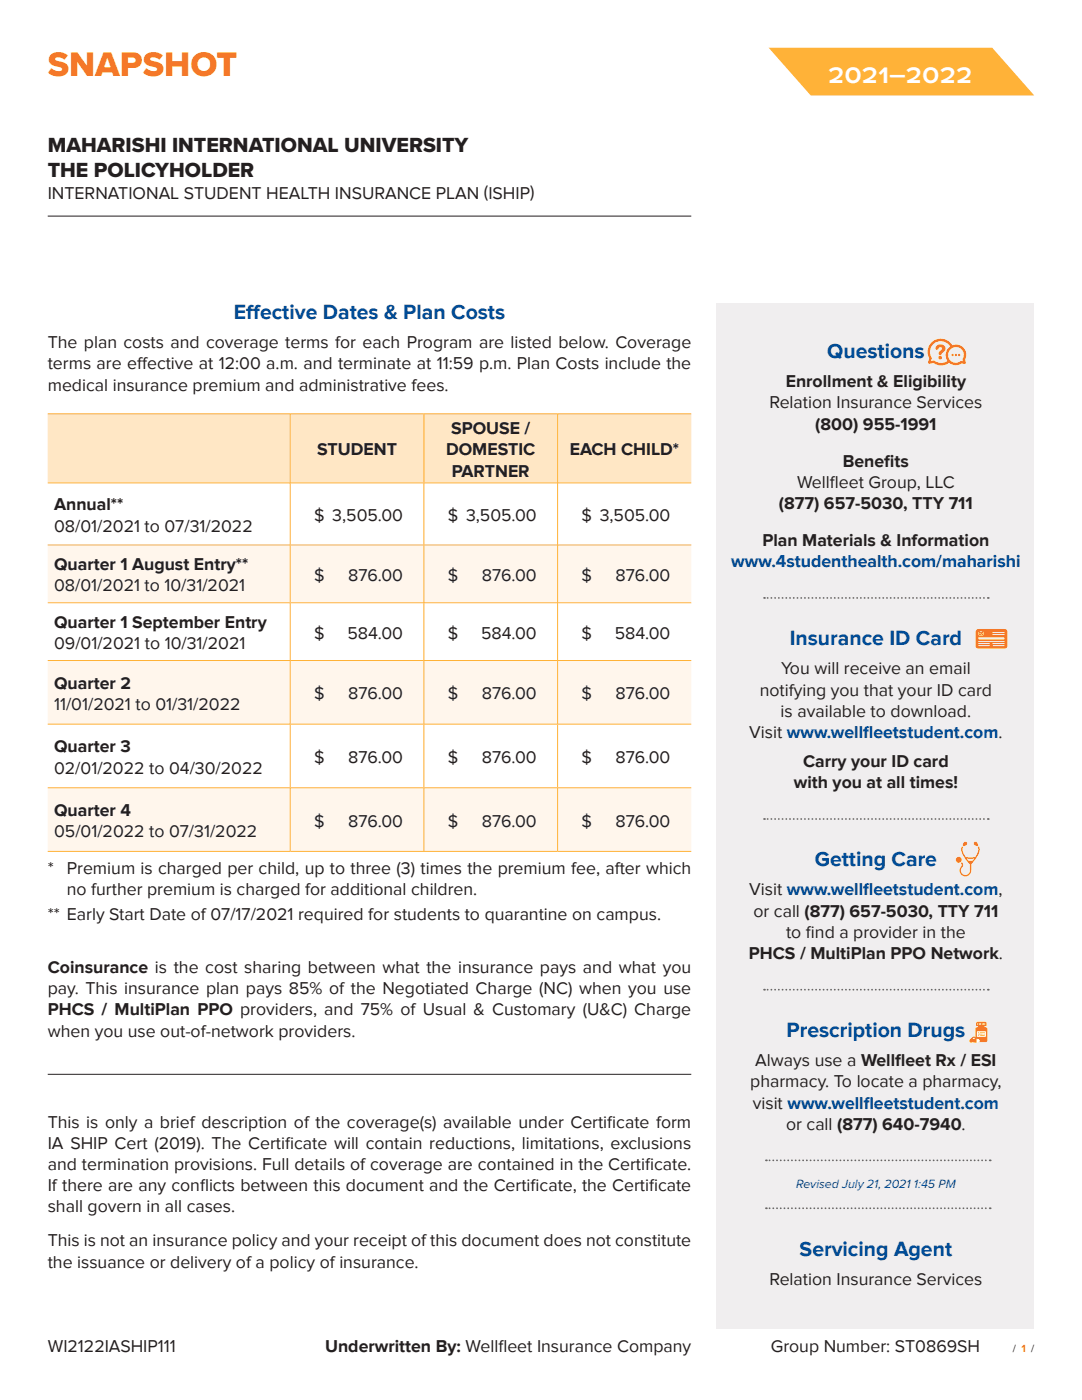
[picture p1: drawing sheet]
<svg xmlns="http://www.w3.org/2000/svg" width="216mm" height="279mm" viewBox="0 0 216 279" stroke-linecap="round" stroke-linejoin="round" font-family="sans-serif">
<defs><g id="words">
<text font-size="7.1" fill="#f57523" x="9.5" y="15.1">SNAPSHOT</text>
<text font-size="5.6" fill="#fff" x="165.2" y="16.5">2021–2022</text>
<g font-size="4.2" fill="#231f20">
<text x="9.5" y="30.3">MAHARISHI INTERNATIONAL UNIVERSITY</text>
<text x="9.5" y="35.4">THE POLICYHOLDER</text>
</g>
<g font-size="4.2" fill="#004c97">
<text x="46.6" y="63.7">Ef</text>
<text x="49.1" y="63.7">fective Dates &amp; Plan Costs</text>
<text x="165.1" y="71.4">Questions</text>
<text x="157.6" y="128.8">Insurance ID Card</text>
<text x="162.6" y="172.9">Getting Care</text>
<text x="156.9" y="207">Prescription Drugs</text>
<text x="159.6" y="250.6">Servicing Agent</text>
</g>
<g font-size="3.5" fill="#231f20">
<text x="9.5" y="39.6">INTERNATIONAL STUDENT HEALTH INSURANCE PLAN (ISHIP)</text>
<text x="9.5" y="69.5">The plan costs and coverage terms for each Program are listed below. Coverage</text>
<text x="9.5" y="73.7">terms are ef</text>
<text x="9.5" y="78">medical insurance premium and administrative fees.</text>
<text x="27.3" y="73.7">fective at 12:00 a.m. and terminate at 11:59 p.m. Plan Costs include the</text>
<text x="156.8" y="77.3">Enrollment &amp; Eligibility</text>
<text x="153.5" y="81.5">Relation Insurance Services</text>
<text x="90" y="86.6">SPOUSE /</text>
<text x="162.7" y="85.7">(800) 955-1991</text>
<text x="63.3" y="90.9">STUDENT</text>
<text x="89" y="90.9">DOMESTIC</text>
<text x="90.2" y="95.1">PARTNER</text>
<text x="113.7" y="90.9">EACH CHILD*</text>
<text x="168.2" y="93.1">Benef</text>
<text x="176.5" y="93.1">its</text>
<text x="10.8" y="101.8">Annual**</text>
<text x="155.4" y="101.6">(877) 657-5030, TTY 711</text>
<text x="159" y="97.4">Wellf</text>
<text x="165.6" y="97.4">leet Group, LLC</text>
<text x="10.8" y="106.1">08/01/2021 to 07/31/2022</text>
<text x="62.7" y="104">$ 3,505.00</text>
<text x="89.4" y="104">$ 3,505.00</text>
<text x="116.1" y="104">$ 3,505.00</text>
<text x="10.8" y="113.8">Quarter 1 August Entry**</text>
<text x="152.1" y="109">Plan Materials &amp; Information</text>
<text x="10.8" y="118">08/01/2021 to 10/31/2021</text>
<text x="62.7" y="115.9">$</text>
<text x="69.5" y="115.9">876.00</text>
<text x="89.4" y="115.9">$</text>
<text x="96.1" y="115.9">876.00</text>
<text x="116.1" y="115.9">$</text>
<text x="122.8" y="115.9">876.00</text>
<text x="10.8" y="125.3">Quarter 1 September Entry</text>
<text x="10.8" y="129.6">09/01/2021 to 10/31/2021</text>
<text x="62.7" y="127.4">$</text>
<text x="69.3" y="127.4">584.00</text>
<text x="89.4" y="127.4">$</text>
<text x="96" y="127.4">584.00</text>
<text x="116.1" y="127.4">$</text>
<text x="122.7" y="127.4">584.00</text>
<text x="10.8" y="137.4">Quarter 2</text>
<text x="155.9" y="134.6">You will receive an email</text>
<text x="10.8" y="141.7">11/01/2021 to 01/31/2022</text>
<text x="62.7" y="139.6">$</text>
<text x="69.5" y="139.6">876.00</text>
<text x="89.4" y="139.6">$</text>
<text x="96.1" y="139.6">876.00</text>
<text x="116.1" y="139.6">$</text>
<text x="122.8" y="139.6">876.00</text>
<text x="151.6" y="138.8">notifying you that your ID card</text>
<text x="155.8" y="143.1">is available to download.</text>
<text x="149.5" y="147.3">Visit www.wellf</text>
<text x="10.8" y="150.1">Quarter 3</text>
<text x="10.8" y="154.4">02/01/2022 to 04/30/2022</text>
<text x="62.7" y="152.3">$</text>
<text x="69.5" y="152.3">876.00</text>
<text x="89.4" y="152.3">$</text>
<text x="96.1" y="152.3">876.00</text>
<text x="116.1" y="152.3">$</text>
<text x="122.8" y="152.3">876.00</text>
<text x="160.2" y="153.1">Carry your ID card</text>
<text x="158.4" y="157.4">with you at all times!</text>
<text x="10.8" y="162.8">Quarter 4</text>
<text x="10.8" y="167.1">05/01/2022 to 07/31/2022</text>
<text x="62.7" y="165">$</text>
<text x="69.5" y="165">876.00</text>
<text x="89.4" y="165">$</text>
<text x="96.1" y="165">876.00</text>
<text x="116.1" y="165">$</text>
<text x="122.8" y="165">876.00</text>
<text x="9.5" y="174.4">*</text>
<text x="13.3" y="174.4">Premium is charged per child, up to three (3) times the premium fee, after which</text>
<text x="13.3" y="178.6">no further premium is charged for additional children.</text>
<text x="149.5" y="178.7">Visit www.wellf</text>
<text x="9.5" y="183.6">** Early Start Date of 07/17/2021 required for students to quarantine on campus.</text>
<text x="150.3" y="182.9">or call (877) 657-5030, TTY 711</text>
<text x="149.4" y="191.4">PHCS / MultiPlan PPO Network.</text>
<text x="156.9" y="187.2">to f</text>
<text x="160.8" y="187.2">ind a provider in the</text>
<text x="9.5" y="194.2">Coinsurance is the cost sharing between what the insurance pays and what you</text>
<text x="9.5" y="198.4">pay. This insurance plan pays 85% of the Negotiated Charge (NC) when you use</text>
<text x="9.5" y="202.7">PHCS / MultiPlan PPO providers, and 75% of Usual &amp; Customary (U&amp;C) Charge</text>
<text x="9.5" y="206.9">when you use out-of-network providers.</text>
<text x="150.7" y="212.8">Always use a Wellf</text>
<text x="178.6" y="212.8">leet Rx / ESI</text>
<text x="149.7" y="217">pharmacy. To locate a pharmacy,</text>
<text x="150.2" y="221.2">visit www.wellf</text>
<text x="9.5" y="225">This is only a brief description of the coverage(s) available under Certif</text>
<text x="121.2" y="225">icate form</text>
<text x="156.9" y="225.5">or call (877) 640-7940.</text>
<text x="9.5" y="229.3">IA SHIP Cert (2019). The Certif</text>
<text x="9.5" y="233.5">and termination provisions. Full details of coverage are contained in the Certif</text>
<text x="56.9" y="229.3">icate will contain reductions, limitations, exclusions</text>
<text x="128.7" y="233.5">icate.</text>
<text x="9.5" y="237.7">If there are any conf</text>
<text x="39.9" y="237.7">licts between this document and the Certif</text>
<text x="105.9" y="237.7">icate, the Certif</text>
<text x="129.5" y="237.7">icate</text>
<text x="9.5" y="242">shall govern in all cases.</text>
<text x="9.5" y="248.7">This is not an insurance policy and your receipt of this document does not constitute</text>
<text x="9.5" y="253">the issuance or delivery of a policy of insurance.</text>
<text x="153.5" y="256.4">Relation Insurance Services</text>
<text x="9.5" y="269.9">WI2122IASHIP111</text>
<text x="64.9" y="269.9">Underwritten By: Wellf</text>
<text x="99.4" y="269.9">leet Insurance Company</text>
<text x="153.8" y="269.9">Group Number: ST0869SH</text>
</g>
<g font-size="3.5" fill="#004c97">
<text x="145.9" y="113.2">www.4studenthealth.com/maharishi</text>
<text x="172.2" y="147.3">leetstudent.com.</text>
<text x="172.2" y="178.7">leetstudent.com,</text>
<text x="172.3" y="221.2">leetstudent.com</text>
</g>
<text font-size="2.5" fill="#004c97" x="158.9" y="237.1">Revised July 21, 2021 1:45 PM</text>
<text font-size="2.1" fill="#231f20" x="202.1" y="269.9">/ 1 /</text>
</g></defs>
<path d="M9.5 43.1h128.4" fill="none" stroke="#231f20" stroke-width=".2"/>
<path d="M143 60.5h63.4v204.6h-63.4z" fill="#f0eeef"/>
<path d="M153.4 9.5h44.6l8.4 9.6h-44.6z" fill="#ffb238"/>
<path d="M9.5 82.6h48.4v13.8h-48.4zM57.9 82.6h26.7v13.8h-26.7zM84.6 82.6h26.7v13.8h-26.7zM111.3 82.6h26.6v13.8h-26.6z" fill="#ffe7c5"/>
<path d="M9.5 108.8h48.4v11.5h-48.4zM57.9 108.8h26.7v11.5h-26.7zM84.6 108.8h26.7v11.5h-26.7zM111.3 108.8h26.6v11.5h-26.6zM9.5 131.8h48.4v12.7h-48.4zM57.9 131.8h26.7v12.7h-26.7zM84.6 131.8h26.7v12.7h-26.7zM111.3 131.8h26.6v12.7h-26.6zM9.5 157.2h48.4v12.7h-48.4zM57.9 157.2h26.7v12.7h-26.7zM84.6 157.2h26.7v12.7h-26.7zM111.3 157.2h26.6v12.7h-26.6z" fill="#fff6ec"/>
<g fill="none" stroke="#ffb238" stroke-width=".2">
<path d="M9.5 82.6h128.4M9.5 96.4h128.4M57.9 82.6v13.7M57.9 96.4v12.3M84.6 82.6v13.7M84.6 96.4v12.3M111.3 82.6v13.7M111.3 96.4v12.3M9.5 108.8h128.4M57.9 108.8v11.4M84.6 108.8v11.4M111.3 108.8v11.4"/>
<path d="M9.5 120.3h128.4M9.5 131.8h128.4M57.9 120.3v11.5M57.9 131.9v12.6M84.6 120.3v11.5M84.6 131.9v12.6M111.3 120.3v11.5M111.3 131.9v12.6M9.5 144.5h128.4M9.5 157.2h128.4M57.9 144.6v12.6M57.9 157.3v12.6"/>
<path d="M84.6 144.6v12.6M84.6 157.3v12.6M111.3 144.6v12.6M111.3 157.3v12.6M9.5 169.9h128.4"/>
</g>
<g fill="#f57523">
<path d="M186.9 69a1.02 1.02 0 0 1 1.1-.2 1.02 1.02 0 0 1 .6 1l-.9 1h-.2a.62 .62 0 0 1 .3-1l.1-.3a.47 .47 0 0 0-.5-.2 .47 .47 0 0 0-.3 .5l-.4-.1v-.4z"/>
<path d="M195.3 126.5h.3l.1 .2 .5-.2v.2l-.8 .1z"/>
<path d="M195.3 126.2l.9-.1v.3h-.2l-.2-.2-.5 .2z"/>
<path d="M195.7 126l.2 .1z"/>
<path d="M194.4 168.1l.2-.1a.58 .58 0 0 1 .5 .8 .64 .64 0 0 1-.8-.5z"/>
<path d="M192.4 168.1a.36 .36 0 0 1 .5 0 .36 .36 0 0 1 0 .5l-.7 .2z"/>
<path d="M195.2 204.1h1.2l.1 .8 .5 .3v2.5l-.1 .2-2.3 .1v-2.7l.2-.2 .3-.2z"/>
<path d="M189.6 69.8a1.57 1.57 0 0 0 0 2.2 1.57 1.57 0 0 0 2.2 .1h.4l-.1-.3a1.65 1.65 0 0 0-.1-1.9 1.65 1.65 0 0 0-1.8-.5zM186.1 68.8a2.56 2.56 0 0 0-.2 2.8l-.1 .5 .6-.1a2.08 2.08 0 0 0 2.6 0 2.27 2.27 0 0 1 .6-2.9 2.19 2.19 0 0 0-3.5-.3zM185.7 68.5a2.79 2.79 0 0 1 4.4 .4 2.08 2.08 0 0 1 2.2 .6 2.08 2.08 0 0 1 .3 2.3l.1 .7-.3 .1h-.4a2.38 2.38 0 0 1-2.7-.2 2.84 2.84 0 0 1-3.1 .1l-.7 .1-.3-.1a1.59 1.59 0 0 0 0-1.7 2.71 2.71 0 0 1 .5-2.3z"/>
<path d="M198.1 126.1h2.3v.2h-2.3zM198.1 126.5h2.3v.2h-2.3zM195.2 127.2h5.2v.4h-5.2zM195.2 127.9h5.2v.2h-5.2zM198.1 128.3h2.3v.2h-2.3zM198.1 128.7h2.3v.2h-2.3zM195.2 128.3h2.3v.2h-2.3zM195.2 128.7h2.3v.2h-2.3zM195.3 126.1l.4-.2 .6 .2v.7h-1zM194.8 125.7l-.1 .5v2.8l.2 .4h5.6l.4-.2 .1-3.1-.3-.5-5.5-.1z"/>
<path d="M192.9 171.3h1.5l-.3 .5h-.9zM192 168.9a2.17 2.17 0 0 0 .5 2.4l.9 1.1a2.11 2.11 0 0 1-.1 2 .93 .93 0 0 1-1.4-.1 .93 .93 0 0 1 .2-1.4v-.5l-.1-.3-.2 .2a.61 .61 0 0 1-.2 .9 1.17 1.17 0 0 0 .7 1.7 1.17 1.17 0 0 0 1.5-1.2v-1.2a6 6 0 0 0 1.7-3l-.2-.6-.2 .2a2.13 2.13 0 0 1-.5 1.9l-1 .1a1.31 1.31 0 0 1-1.5-1.5l.1-.5z"/>
<circle cx="187.6" cy="71.4" r=".37"/>
<circle cx="190.7" cy="70.8" r=".23"/>
<circle cx="190.1" cy="70.8" r=".23"/>
<circle cx="191.4" cy="70.8" r=".23"/>
<circle cx="195.8" cy="126.5" r=".18"/>
<circle cx="191.3" cy="171.6" r=".59"/>
</g>
<path d="M194.9 205.9h1.8v1h-1.8z" fill="#fff"/>
<g fill="#f57523">
<path d="M195.1 206l.3 .1-.2 .1z"/>
<path d="M195.6 206l.9 .1-.9 .1z"/>
<path d="M195.1 206.6h.3l-.2 .1z"/>
<path d="M195.6 206.6h.9l-.9 .1z"/>
<path d="M196.3 206.3l.2 .1h-.2z"/>
<path d="M195.1 206.3l1 .1h-.9z"/>
<path d="M194.9 204h1.8l.2 .6-.2 .2h-1.8l-.1-.2z"/>
</g>
<path d="M194.6 207.4h.6l.2 .4-.3 .2h-.5z" fill="#fff"/>
<path d="M194.6 207.4h.6l.2 .4-.3 .2h-.5z" fill="none" stroke="#fff" stroke-width=".2"/>
<path d="M193.9 207.3l.3-.3a.38 .38 0 0 1 .4 .4 .38 .38 0 0 1-.5 .4l-.3-.3z" fill="#fff"/>
<path d="M193.9 207.3l.3-.3a.38 .38 0 0 1 .4 .4 .38 .38 0 0 1-.5 .4l-.3-.3z" fill="none" stroke="#f57523" stroke-width=".2"/>
<path d="M193.6 207.5l.3-.2 .3 .2a.37 .37 0 0 1-.2 .4 .37 .37 0 0 1-.4 0z" fill="#f57523"/>
<path d="M193.6 207.5l.3-.2 .3 .2a.37 .37 0 0 1-.2 .4 .37 .37 0 0 1-.4 0z" fill="none" stroke="#f57523" stroke-width=".2"/>
<g fill="#fff">
<path d="M195.1 204.2l.1 .1-.1 .2z"/>
<path d="M195.3 204.2l.2 .1-.1 .2z"/>
<path d="M195.6 204.2l.1 .1v.2z"/>
<path d="M195.9 204.2l.1 .1v.2z"/>
<path d="M196.2 204.2l.1 .1-.1 .2z"/>
<path d="M196.5 204.2l.1 .1-.1 .2z"/>
</g>
<path d="M194.2 207.5l.6-.1v.6l-.6-.1z" fill="#f57523"/>
<path d="M194.2 207.5l.6-.1v.6l-.6-.1z" fill="none" stroke="#f57523" stroke-width=".2"/>
<path d="M153.2 119.3h43.5" fill="none" stroke="#63656a" stroke-width=".35" stroke-dasharray="0 .7"/>
<path d="M152.3 119.3a.18 .18 0 0 1 .3 0 .18 .18 0 0 1-.3 0zM196.9 119.3a.2 .2 0 0 1 .4 0 .2 .2 0 0 1-.4 0z" fill="#63656a"/>
<path d="M153.2 163.5h43.5" fill="none" stroke="#63656a" stroke-width=".35" stroke-dasharray="0 .7"/>
<path d="M152.3 163.5a.18 .18 0 0 1 .3 0 .18 .18 0 0 1-.3 0zM196.9 163.5a.2 .2 0 0 1 .4 0 .2 .2 0 0 1-.4 0z" fill="#63656a"/>
<path d="M153.2 197.5h43.5" fill="none" stroke="#63656a" stroke-width=".35" stroke-dasharray="0 .7"/>
<path d="M152.3 197.5a.18 .18 0 0 1 .3 0 .18 .18 0 0 1-.3 0zM196.9 197.5a.2 .2 0 0 1 .4 0 .2 .2 0 0 1-.4 0z" fill="#63656a"/>
<path d="M153.5 231.6h43.6" fill="none" stroke="#63656a" stroke-width=".35" stroke-dasharray="0 .7"/>
<path d="M152.7 231.6a.18 .18 0 0 1 .3 0 .18 .18 0 0 1-.3 0zM197.3 231.6a.2 .2 0 0 1 .4 0 .2 .2 0 0 1-.4 0z" fill="#63656a"/>
<path d="M153.5 241.1h43.6" fill="none" stroke="#63656a" stroke-width=".35" stroke-dasharray="0 .7"/>
<path d="M152.7 241.1a.18 .18 0 0 1 .3 0 .18 .18 0 0 1-.3 0zM197.3 241.1a.2 .2 0 0 1 .4 0 .2 .2 0 0 1-.4 0z" fill="#63656a"/>
<path d="M9.5 214.4h128.4" fill="none" stroke="#231f20" stroke-width=".2"/>
<use href="#words"/>
</svg>
